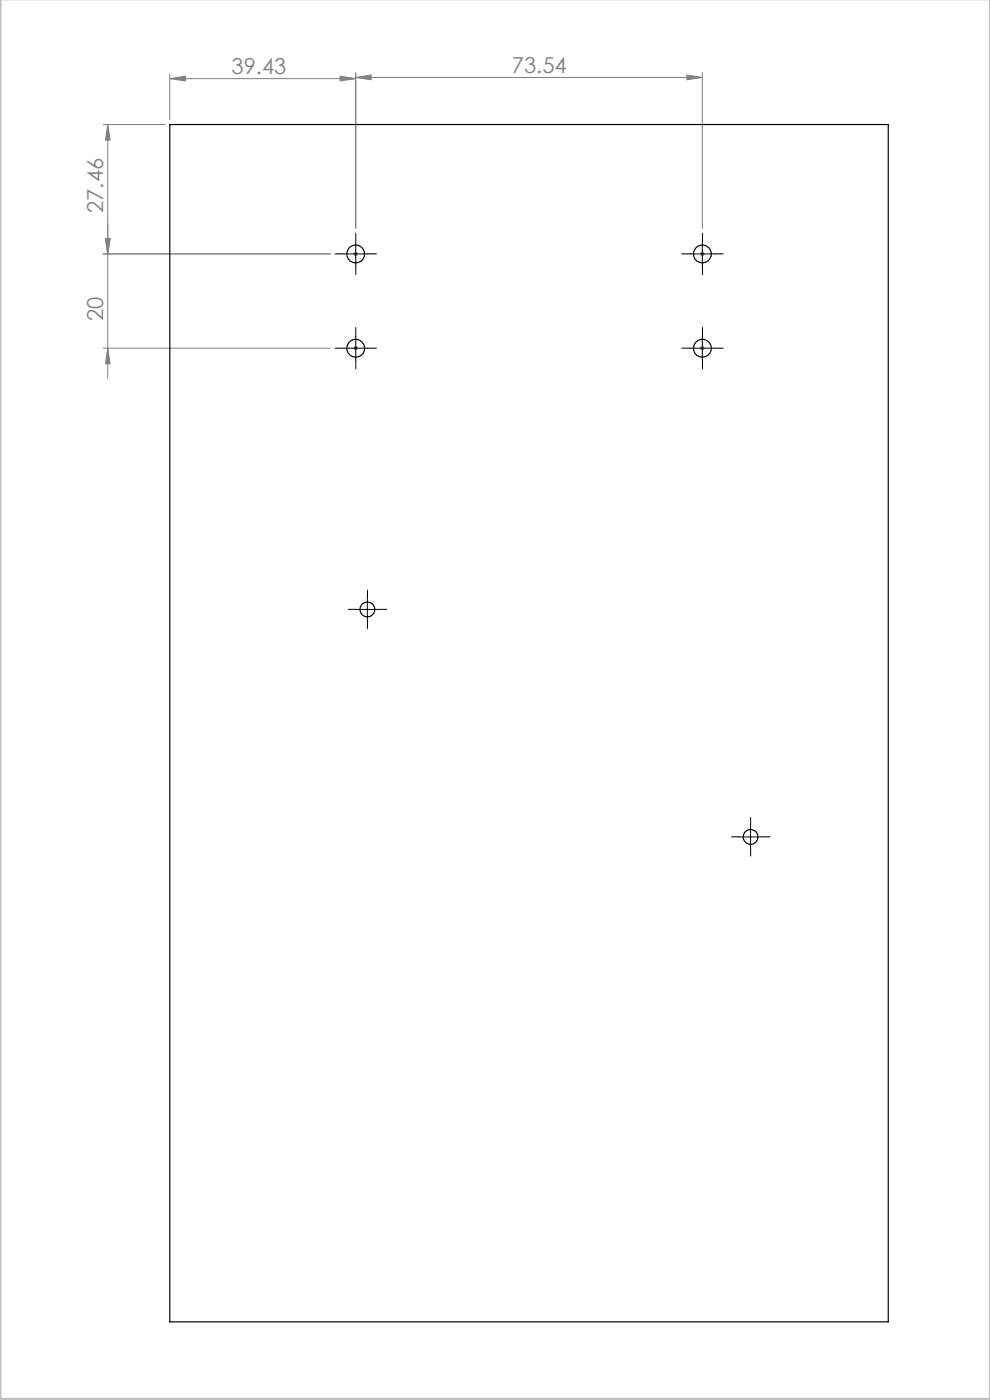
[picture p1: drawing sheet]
<svg xmlns="http://www.w3.org/2000/svg" width="210mm" height="297mm" viewBox="0 0 210 297" stroke-linecap="round" stroke-linejoin="round" font-family="sans-serif">
<defs><g id="words">
<g font-size="4.7" fill="#808080">
<text x="49.1" y="15.6">39.43</text>
<text x="108.6" y="15.4">73.54</text>
<text x="21.9" y="45.2" transform="rotate(-90 21.9 45.2)">27.46</text>
<text x="21.9" y="68.1" transform="rotate(-90 21.9 68.1)">20</text>
</g>
</g></defs>
<g fill="none" stroke="#808080" stroke-width=".21">
<path d="M36 16.7l3.3-.5v1zM36 15.7v9.7M36 16.7h39.5M72.1 16.2l3.4 .5-3.4 .5zM75.5 16.4l3.2-.5v1zM75.5 15.4v33.1M75.5 16.4h73.5M145.7 15.9l3.3 .5-3.3 .5zM149 15.4v33.1M21.9 26.4h13.1M22.9 26.4v53.8M22.9 26.4l.5 3.3h-1z"/>
<path d="M21.9 53.9h48.2M22.4 50.6h1l-.5 3.3zM75 53.9h1M75.1 53.5l.7 .7M75.5 53.4v1M75.8 53.5l-.7 .7M148.5 53.9h1M148.6 53.5l.7 .7M149 53.4v1M149.3 53.5l-.7 .7M21.9 73.9h48.2M22.9 73.9l.5 3.3h-1z"/>
<path d="M75 73.9h1M75.1 73.5l.7 .7M75.5 73.4v1M75.8 73.5l-.7 .7M148.5 73.9h1M148.6 73.5l.7 .7M149 73.4v1M149.3 73.5l-.7 .7"/>
</g>
<path d="M.1 -.1v296.9h209.9v-296.9" fill="none" stroke="#c0c0c0" stroke-width=".5"/>
<g fill="none" stroke="#000" stroke-width=".21" stroke-dasharray="15.2 1.3 1.3 1.3">
<path d="M73 53.9h-1.9M75.5 51.4v-1.9M75.5 56.4v1.9M78 53.9h1.9M146.5 53.9h-1.9M149 51.4v-1.9M149 56.4v1.9M151.5 53.9h1.9M73 73.9h-1.9M75.5 71.4v-1.9M75.5 76.4v1.9M78 73.9h1.9"/>
<path d="M146.5 73.9h-1.9M149 71.4v-1.9M149 76.4v1.9M151.5 73.9h1.9M75.5 129.3h-1.6M78 126.8v-1.6M78 131.8v1.6M80.5 129.3h1.5M156.7 177.5h-1.6M159.2 175v-1.6M161.7 177.5h1.6M159.2 180v1.6"/>
</g>
<path d="M73 53.9h5M75.5 51.4v5M146.5 53.9h5M149 51.4v5M73 73.9h5M75.5 71.4v5M146.5 73.9h5M149 71.4v5M75.4 129.3h5M77.9 126.8v5M156.7 177.5h5M159.2 175v5.1" fill="none" stroke="#000" stroke-width=".21"/>
<g fill="#808080">
<path d="M72.1 16.2l3.4 .5-3.4 .5zM36 16.7l3.3-.5v1z"/>
<path d="M75.5 16.4l3.2-.5v1zM145.7 15.9l3.3 .5-3.3 .5z"/>
<path d="M22.4 50.6h1l-.5 3.3zM22.9 26.4l.5 3.3h-1z"/>
<path d="M22.4 50.6h1l-.5 3.3zM22.9 73.9l.5 3.3h-1z"/>
</g>
<g fill="none" stroke="#000" stroke-width=".25">
<path d="M36 26.4h152.4v254h-152.4z"/>
<circle cx="75.4" cy="53.9" r="1.9"/>
<circle cx="149" cy="53.9" r="1.9"/>
<circle cx="75.4" cy="73.9" r="1.9"/>
<circle cx="149" cy="73.9" r="1.9"/>
<circle cx="77.9" cy="129.3" r="1.58"/>
<circle cx="159.2" cy="177.6" r="1.58"/>
</g>
<use href="#words"/>
</svg>
